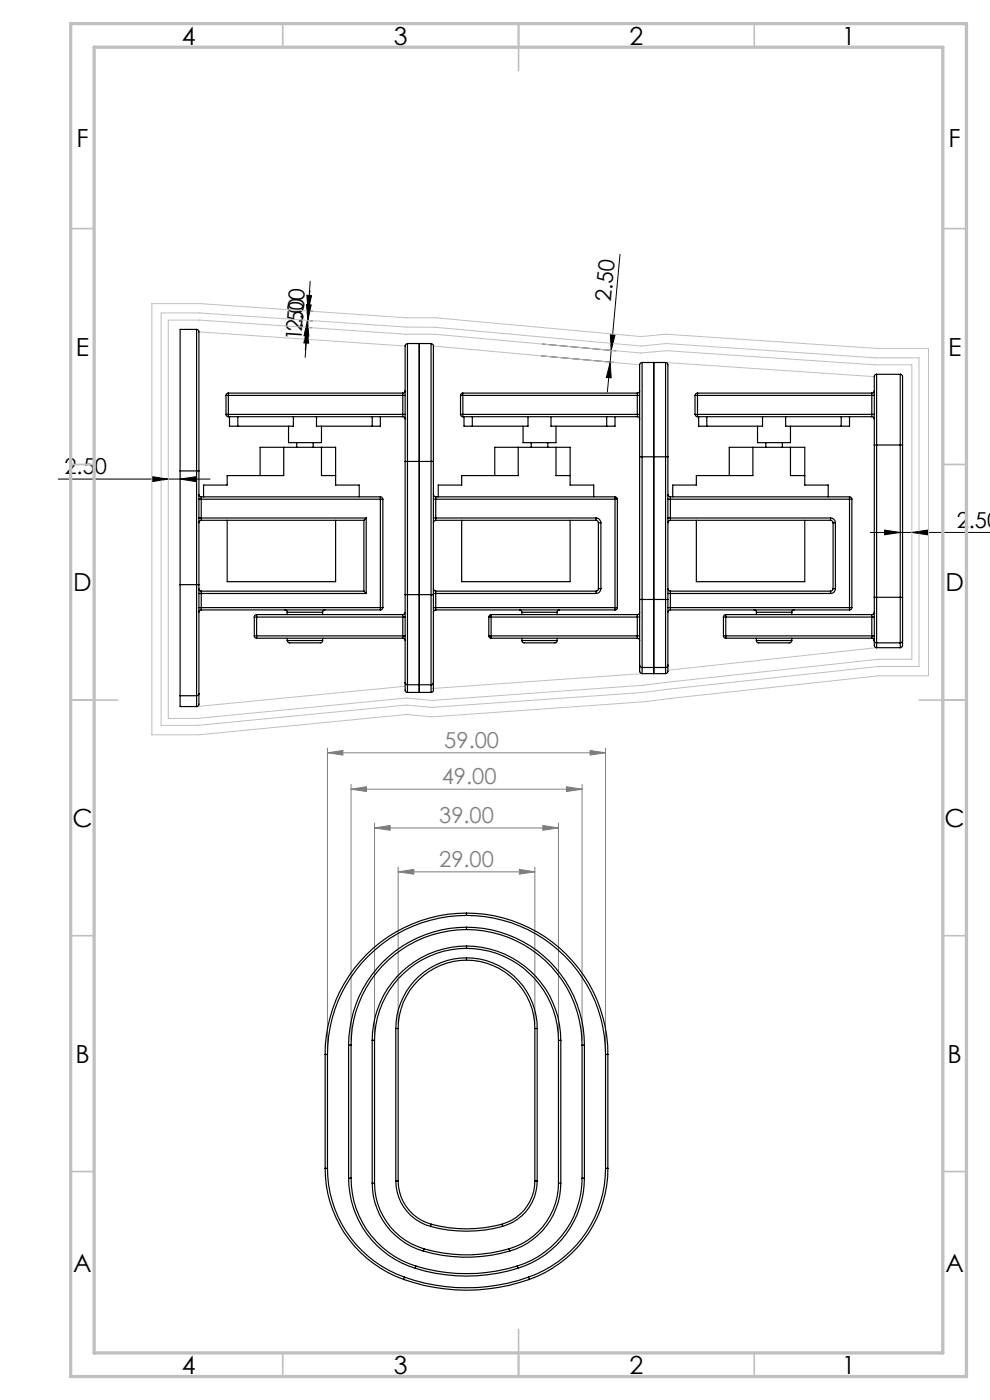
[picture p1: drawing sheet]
<svg xmlns="http://www.w3.org/2000/svg" width="210mm" height="297mm" viewBox="0 0 210 297" stroke-linecap="round" stroke-linejoin="round" font-family="sans-serif">
<defs><g id="words">
<g font-size="5.3">
<text x="38.5" y="9.5">4</text>
<text x="83.5" y="9.5">3</text>
<text x="133.6" y="9.5">2</text>
<text x="178.6" y="9.5">1</text>
<text x="16.2" y="31.3">F</text>
<text x="201.2" y="31.3">F</text>
<text x="16.1" y="75.5">E</text>
<text x="201.1" y="75.5">E</text>
<text x="15.5" y="125.5">D</text>
<text x="200.5" y="125.5">D</text>
<text x="15.4" y="175.5">C</text>
<text x="200.4" y="175.5">C</text>
<text x="16" y="225.5">B</text>
<text x="201" y="225.5">B</text>
<text x="15.5" y="269.8">A</text>
<text x="200.5" y="269.8">A</text>
<text x="38.5" y="291.5">4</text>
<text x="83.5" y="291.5">3</text>
<text x="133.6" y="291.5">2</text>
<text x="178.6" y="291.5">1</text>
</g>
<g font-size="4.7">
<text x="129.6" y="64.1" transform="rotate(-85 129.6 64.1)">2.50</text>
<text x="64.1" y="70.4" transform="rotate(-86 64.1 70.4)">2.00</text>
<text x="64" y="72.4" transform="rotate(-86 64 72.4)">1.50</text>
<text x="13.7" y="100.6">2.50</text>
<text x="202.9" y="111.9">2.50</text>
</g>
<g font-size="4.7" fill="#808080">
<text x="94.3" y="158.7">59.00</text>
<text x="93.7" y="166.4">49.00</text>
<text x="93.2" y="174.6">39.00</text>
<text x="93.2" y="183.9">29.00</text>
</g>
</g></defs>
<g fill="none" stroke="#000" stroke-width=".21">
<path d="M65.8 59.7l-.4 6.3M131.5 53.9l-1.9 20.4M65 64.6l1 .1-.7 3.3zM65.1 62.6l1 .1-.7 3.3zM65.2 69.5l.3 3.3-1-.1zM65.2 69.5h1M65.2 68l.3 3.3-1-.1zM65.2 68h1.1M65.2 68l-.4 6.3M65.3 68l-.6 7.8M65.4 66h1M65.4 66l-.2 2"/>
<path d="M65.7 61.6l-.4 6.4M114.8 75.5l15.6 1.4M115 73l15.7 1.4M129.4 76.8l.2 3.3h-1zM129.4 76.8l-.6 6.3M129.5 71l1 .1-.9 3.2zM129.6 74.3l-.2 2.5M12.3 101.6h32.3M32.4 101.1l3.3 .5-3.3 .6zM38.2 101.6l3.3-.5v1.1zM184.6 113h25.5M187.6 112.5l3.4 .5-3.4 .4z"/>
<path d="M193.4 113l3.3-.5v.9z"/>
</g>
<g fill="none" stroke="#808080" stroke-width=".21">
<path d="M69.5 159.7l3.2-.5v1zM69.5 158.7v64M69.5 159.7h58.9M125.2 159.2l3.2 .5-3.2 .5zM128.4 158.7v64M74.5 167.4l3.3-.5v1zM74.5 166.4v54.3M74.5 167.4h49M79.4 175.6l3.4-.5v1zM79.4 174.6v45.1M79.4 175.6h39.1M115.1 175.1l3.4 .5-3.4 .5z"/>
<path d="M118.5 174.6v45.1M120.2 166.9l3.3 .5-3.3 .5zM123.5 166.4v54.3M84.5 185l3.3-.6v1.1zM84.5 183.9v33.3M84.5 185h29M110.2 184.4l3.3 .6-3.3 .5zM113.5 183.9v33.3"/>
</g>
<path d="M32.2 64.4h10.3l43.7 3h6.1l43.6 4 5.4-.5 44.4 3h11.3v69.5h-10.6l-49.7 5.5-45.1 3.2-5.4-.5-44.1 4.3h-9.9zM34.2 66.4h8.2l43.7 3h6.2l43.6 4 5.5-.5 44.3 3h9.2v65.5h-8.6l-49.8 5.5-44.9 3.2-5.4-.5-44.2 4.3h-7.8zM35.7 67.9h6.7l43.7 3h6.1l43.7 4 5.5-.5 44.2 3h7.8v62.5h-7.2l-49.8 5.5-44.8 3.2-5.4-.5-44.3 4.3h-6.2zM42.2 70.4l43.7 3M91.9 73.4l43.8 4M141.2 76.9l44.3 3M185.9 137.4l-44.7 4.8M85.9 145.6l-44.2 4.3M136.2 142.9l-44.8 3.2" fill="none" stroke="#c0c0c0" stroke-width=".21"/>
<g fill="none" stroke="#c0c0c0" stroke-width=".35">
<path d="M60 5v5M110 5v10M160 5v5M15 48.5h5M200 48.5h5M15 98.5h5M200 98.5h5M15 148.5h10M195 148.5h10M15 198.5h5M200 198.5h5M15 248.5h5"/>
<path d="M200 248.5h5M60 287v5M110 282v10M160 287v5"/>
</g>
<path d="M15 5h190v287h-190zM20 10h180v277h-180z" fill="none" stroke="#c0c0c0" stroke-width=".7"/>
<g fill="#000">
<path d="M65 64.6l1 .1-.7 3.3zM65.2 69.5l.3 3.3-1-.1z"/>
<path d="M65.1 62.6l1 .1-.7 3.3zM65.2 68l.3 3.3-1-.1z"/>
<path d="M129.5 71l1 .1-.9 3.2zM129.4 76.8l.2 3.3h-1z"/>
<path d="M32.4 101.1l3.3 .5-3.3 .6zM38.2 101.6l3.3-.5v1.1z"/>
<path d="M193.4 113l3.3-.5v.9zM187.6 112.5l3.4 .5-3.4 .4z"/>
</g>
<path d="M69.5 159.7l3.2-.5v1zM125.2 159.2l3.2 .5-3.2 .5zM74.5 167.4l3.3-.5v1zM120.2 166.9l3.3 .5-3.3 .5zM79.4 175.6l3.4-.5v1zM115.1 175.1l3.4 .5-3.4 .5zM84.5 185l3.3-.6v1.1zM110.2 184.4l3.3 .6-3.3 .5z" fill="#808080"/>
<g fill="none" stroke="#000" stroke-width=".25">
<path d="M41.7 69.9v30M41.7 69.9h-3.5v30M41.7 69.9l.5 .4v29.6M86.4 72.9v25M86.4 72.9l-.5 .4v24.6M86.4 72.9h5M88.9 72.9v74M91.4 72.9v25M91.4 72.9l.5 .4v24.6M136.2 76.9v20M136.2 76.9l-.3 .1-.2 .4v19.5M136.2 76.9h5"/>
<path d="M138.7 76.9v66M141.2 76.9v20M141.2 76.9l.3 .1 .2 .3v19.6M185.9 79.4v15M185.9 79.4l-.2 .1-.2 .3v14.6M185.9 79.4h5.1M191 79.4h.1a.57 .57 0 0 1 .4 .8v14.2M191 79.4v15M38.2 99.9h3.5M38.2 99.9v24.1M41.7 99.9h.5M41.7 99.9v24.1"/>
<path d="M42.2 99.9v24.1M47.9 83.9h.5M47.9 87.9h.5M47.9 87.9l.1 .3 .4 .2M47.9 83.9v4M48.4 83.4l-.4 .2-.1 .3M48.4 83.4v.5M48.4 87.9v.5M48.4 87.9h37M48.4 88.4h37M48.4 83.9h37M48.4 83.4h37"/>
<path d="M48.4 83.9v4M48.7 88.4v2h1.7M50.4 88.4v2M60.2 94.9h-5v6M60.2 94.9v6h-12v2h-5v2.5M60.2 94.9h8M61.2 90.4v3.5h7v-3.5M62.2 88.4v2h-11.8M62.9 93.9v1M66.4 93.9v1M67.1 88.4v2h11.9M68.2 94.9h3v8h5v2.5"/>
<path d="M68.2 94.9v6h3M79 88.4v2M80.7 88.4v2h-1.7M85.4 88.4l.3 .1 .2 .4M85.4 87.9v.5M85.4 87.9h.5M85.4 83.9h.5M85.4 83.4v.5M85.4 83.9v4M85.9 97.9h.5M85.9 82.9v.3l-.5 .2M85.9 97.9v28.2"/>
<path d="M86.4 97.9v28.2M86.4 97.9h5M91.4 97.9h.5M91.4 97.9v28.2M91.9 97.9v28.2M97.7 83.9h.5M97.7 87.9h.5M97.7 87.9l.1 .4 .4 .1M97.7 83.9v4M98.2 83.4l-.4 .1-.1 .4M98.2 83.4v.5M98.2 87.9v.5"/>
<path d="M98.2 87.9h37M98.2 88.4h37M98.2 83.9h37M98.2 83.4h37M98.2 83.9v4M98.4 88.4v2h1.8M100.2 88.4v2M109.9 94.9h-4.9v6M109.9 94.9v6h-12v2h-4.9v2.5M109.9 94.9h8M110.9 90.4v3.5h7v-3.5M112 88.4v2h-11.8"/>
<path d="M112.7 93.9v1M116.2 93.9v1M116.9 88.4v2h11.8M117.9 94.9h3v8h5v2.5M117.9 94.9v6h3M128.7 88.4v2M130.5 88.4v2h-1.8M135.2 83.9h.5M135.2 87.9h.5M135.2 88.4l.4 .2 .1 .3M135.2 87.9v.5M135.2 83.4v.5"/>
<path d="M135.2 83.9v4M135.7 96.9h.5M135.7 82.9l-.1 .3-.4 .2M135.7 96.9v30.3M136.2 96.9v30.3M136.2 96.9h5M141.2 96.9h.5M141.2 96.9v30.3M141.7 96.9v30.3M147.4 87.9l.2 .4 .4 .1M147.4 87.9h.6M147.4 83.9h.6"/>
<path d="M147.4 83.9v4M148 87.9v.5M148 83.4v.5M148 83.4l-.3 .1-.3 .4M148 87.9h36.9M148 88.4h36.9M148 83.9v4M148 83.9h36.9M148 83.4h36.9M148.2 88.4v2h1.7M149.9 88.4v2M159.7 94.9h-5v6"/>
<path d="M159.7 94.9v6h-12v2h-5v2.5M159.7 94.9h8M160.7 90.4v3.5h7v-3.5M161.7 88.4v2h-11.8M162.5 93.9v1M165.9 93.9v1M166.7 88.4v2h11.7M167.7 94.9h3v8h5v2.5M167.7 94.9v6h3M178.4 88.4v2M180.2 88.4v2h-1.8M184.9 83.9h.6"/>
<path d="M184.9 87.9h.6M184.9 88.4l.3 .1 .3 .4M184.9 87.9v.5M184.9 83.4v.5M184.9 83.9v4M185.5 94.4h.4M185.5 82.9l-.3 .4-.3 .1M185.5 94.4v32.3M185.9 94.4v32.3M185.9 94.4h5.1M191 94.4h.5M191 94.4v32.3"/>
<path d="M191.5 94.4v32.3M42.2 104.9l.1 .4 .4 .1M42.2 105.9h.5M42.2 109.9h.5M42.7 105.4v.5M42.7 109.9v.5M42.7 110.4l-.4 .2-.1 .3M42.7 105.9h38M42.7 105.4h38M42.7 109.9h35M42.7 110.4h34.5M42.7 105.9v4"/>
<path d="M48.2 110.4v13h23v-13M77.2 110.4v15M77.7 109.9l-.5 .5M77.7 109.9v16M80.7 105.4v.5M80.7 105.9h.5M80.7 105.4l.3 .1 .2 .4M80.7 105.9v23M81.2 105.9v23M91.9 109.9h.5M91.9 105.9h.5M91.9 104.9l.2 .4 .3 .1"/>
<path d="M92.4 109.9v.5M92.4 110.4l-.3 .2-.2 .3M92.4 105.4v.5M92.4 105.9h38.1M92.4 105.4h38.1M92.4 109.9h34M92.4 110.4h34M92.4 105.9v4M97.9 110.4v13h23v-13M126.4 109.9v.5M126.4 109.9a1.09 1.09 0 0 1 1.1 1M126.4 110.4l.5 .2v.3"/>
<path d="M126.9 110.9h.6M126.9 110.9v14M127.5 110.9v14M130.5 105.4v.5M130.5 105.4l.3 .1 .2 .4M130.5 105.9h.5M130.5 105.9v23M131 105.9v23M141.7 109.9h.5M141.7 105.9h.5M141.7 104.9l.2 .4 .3 .1M142.2 109.9v.5"/>
<path d="M142.2 110.4l-.3 .1-.2 .4M142.2 105.4v.5M142.2 105.9v4M142.2 105.9h38M142.2 105.4h38M142.2 109.9h34M142.2 110.4h34M147.7 110.4v13h23v-13M176.2 109.9v.5M176.2 109.9a1.09 1.09 0 0 1 1 1M176.2 110.4l.3 .1 .2 .4M176.7 110.9h.5"/>
<path d="M176.7 110.9v14M177.2 110.9v14M180.2 105.4v.5M180.2 105.9h.5M180.2 105.4l.4 .1 .1 .4M180.2 105.9v23M180.7 105.9v23M38.2 124v23.6M38.2 124h3.5M41.7 124v23.6M41.7 124h.5M42.2 124v23.1"/>
<path d="M42.2 125.9h.5M42.2 124.9a.49 .49 0 0 0 .5 .5M42.2 128.9h.5M42.7 125.4v.5M42.7 128.9v.5M42.7 129.4l-.3 .1-.2 .4M42.7 129.4h38M42.7 128.9h38M42.7 125.4h34.5M42.7 125.9h35M42.7 125.9v3M53.9 134.9l.1 .3 .4 .2"/>
<path d="M53.9 134.9h.5M53.9 130.9h.5M53.9 130.9v4M54.4 134.9v.5M54.4 130.4l-.4 .2-.1 .3M54.4 130.4v.5M54.4 130.4h31M54.4 130.9h31M54.4 134.9h31M54.4 135.4h31M54.4 130.9v4M60.4 129.4l.5 .2v.3"/>
<path d="M60.9 135.9l.4 .5h6.8l.3-.2v-.3M60.9 129.9h7.5M60.9 135.9h7.5M60.9 129.9v.5M60.9 135.4v.5M68.4 129.9v.5M68.4 135.4v.5M68.9 129.4l-.2 .1-.3 .4M77.2 125.4l.5 .5M80.7 128.9v.5M80.7 128.9h.5M81.2 128.9l-.2 .4-.3 .1"/>
<path d="M85.4 135.4l.5 .2v.3M85.4 134.9v.5M85.4 134.9h.5M85.4 130.9h.5M85.4 130.4v.5M85.4 130.9v4M85.9 126.1v18.7M85.9 126.1h.5M85.9 129.9l-.2 .4-.3 .1M86.4 126.1v19.2M86.4 126.1h5M91.4 126.1v19.2"/>
<path d="M91.4 126.1h.5M91.9 126.1v18.7M91.9 128.9h.5M91.9 125.9h.5M91.9 124.9a.49 .49 0 0 0 .5 .5M92.4 128.9v.5M92.4 129.4l-.3 .1-.2 .4M92.4 125.4v.5M92.4 129.4h38.1M92.4 128.9h38.1M92.4 125.4h34M92.4 125.9h34"/>
<path d="M92.4 125.9v3M103.7 130.9h.5M103.7 134.9h.5M103.7 134.9l.1 .4 .4 .1M103.7 130.9v4M104.2 130.4v.5M104.2 130.4l-.4 .2-.1 .3M104.2 134.9v.5M104.2 130.4h31M104.2 130.9h31M104.2 134.9h31M104.2 135.4h31"/>
<path d="M104.2 130.9v4M110.2 129.4l.4 .1 .1 .4M110.7 135.9l.1 .3 .3 .2h6.7l.3-.2 .1-.3M110.7 129.9h7.5M110.7 135.9h7.5M110.7 129.9v.5M110.7 135.4v.5M118.2 129.9v.5M118.2 135.4v.5M118.7 129.4l-.4 .1-.1 .4M126.4 125.4v.5M126.9 124.9a.49 .49 0 0 1-.5 .5"/>
<path d="M126.9 124.9h.6M127.5 124.9a1.02 1.02 0 0 1-1.1 1M130.5 128.9v.5M130.5 128.9h.5M131 128.9l-.2 .4-.3 .1M135.2 130.9h.5M135.2 134.9h.5M135.2 130.4v.5M135.2 134.9v.5M135.2 135.4l.4 .2 .1 .3M135.2 130.9v4M135.7 127.2h.5"/>
<path d="M135.7 127.2v13.9M135.7 129.9l-.1 .3-.4 .2M136.2 127.2v14.4M136.2 127.2h5M141.2 127.2v14.4M141.2 127.2h.5M141.7 127.2v13.9M141.7 128.9h.5M141.7 125.9h.5M141.7 124.9l.2 .4 .3 .1M142.2 128.9v.5M142.2 129.4l-.3 .1-.2 .4"/>
<path d="M142.2 125.4v.5M142.2 125.9v3M142.2 129.4h38M142.2 128.9h38M142.2 125.4h34M142.2 125.9h34M153.5 130.9h.5M153.5 134.9h.5M153.5 134.9l.1 .4 .4 .1M153.5 130.9v4M154 130.4v.5M154 134.9v.5"/>
<path d="M154 130.4l-.5 .2v.3M154 130.4h30.9M154 130.9h30.9M154 134.9h30.9M154 135.4h30.9M154 130.9v4M159.9 129.4l.5 .2v.3M160.4 135.9l.1 .3 .3 .2h6.7l.5-.5M160.4 129.9h7.6M160.4 135.9h7.6M160.4 129.9v.5M160.4 135.4v.5"/>
<path d="M168 129.9v.5M168 135.4v.5M168.5 129.4l-.4 .1-.1 .4M176.2 125.4v.5M176.7 124.9l-.2 .4-.3 .1M176.7 124.9h.5M177.2 124.9a1.02 1.02 0 0 1-1 1M180.2 128.9v.5M180.2 128.9h.5M180.7 128.9l-.1 .3-.4 .2M184.9 130.9h.6M184.9 134.9h.6"/>
<path d="M184.9 130.4v.5M184.9 134.9v.5M184.9 135.4l.4 .1 .2 .4M184.9 130.9v4M185.5 135.9v1.1l.1 .3 .3 .1M185.5 126.7h.4M185.5 135.9l.2 .4 .2 .1M185.5 126.7v9.2M185.5 129.9l-.3 .4-.3 .1M185.9 126.7v9.7M185.9 136.4v1M185.9 137.4h5.1"/>
<path d="M185.9 126.7h5.1M185.9 136.4h5.1M191 126.7h.5M191 126.7v9.7M191 136.4v1M191.5 135.9l-.1 1.2-.4 .3M191.5 126.7v9.2M191.5 135.9l-.2 .3-.3 .2M38.2 147.6v2.3h3.5M38.2 147.6h3.5M41.7 147.6v2.3M42.2 147.1v2.4l-.2 .3-.3 .1"/>
<path d="M42.2 147.1l-.2 .4-.3 .1M85.9 144.8v1.7l.2 .3 .3 .1M85.9 144.8l.2 .3 .3 .2M86.4 145.3v1.6M86.4 146.9h5M86.4 145.3h5M91.4 145.3v1.6M91.9 144.8v1.7l-.2 .3-.3 .1M91.9 144.8v.3l-.5 .2M135.7 141.1v1.5l.5 .3M135.7 141.1l.2 .4 .3 .1M136.2 141.6v1.3"/>
<path d="M136.2 142.9h5M136.2 141.6h5M141.2 141.6v1.3M141.7 141.1v1.4l-.2 .3-.3 .1M141.7 141.1l-.1 .3-.4 .2M99 197.2a24.5 24.5 0 0 0-24.5 24.5M99 196.7a25 25 0 0 0-25.1 25M99 196.7v.5M99 197.2a24.5 24.5 0 0 1 24.5 24.5M99 196.7a25 25 0 0 1 25 25M99 194.2a29.5 29.5 0 0 0-29.5 29.5M99 193.7a30 30 0 0 0-30 30"/>
<path d="M99 193.7v.5M99 194.2a29.5 29.5 0 0 1 29.4 29.5M99 193.7a30 30 0 0 1 29.9 30M84 218.2h.5M84 218.2v32.3M84.5 218.2v32.3M99 203.2a15 15 0 0 1 14.9 15M99 203.7a14.5 14.5 0 0 1 14.5 14.5M99 203.2v.5M99 203.7a14.6 14.6 0 0 0-14.5 14.5M99 203.2a15 15 0 0 0-15 15M99 201.2a19.6 19.6 0 0 0-19.6 19.5"/>
<path d="M99 200.7a20 20 0 0 0-20 20M99 200.7v.5M99 201.2a19.6 19.6 0 0 1 19.5 19.5M99 200.7a20 20 0 0 1 20 20M113.5 218.2h.4M113.5 218.2v32.3M113.9 218.2v32.3M69 223.7h.5M69 223.7v24.2M69.5 223.7v24.2M73.9 221.7h.6M73.9 221.7v28.2"/>
<path d="M74.5 221.7v28.2M79 220.7h.4M79 220.7v30.3M79.4 220.7v30.3M118.5 220.7h.5M118.5 220.7v30.3M119 220.7v30.3M123.5 221.7h.5M123.5 221.7v28.2M124 221.7v28.2M128.4 223.7h.5M128.4 223.7v24.2"/>
<path d="M128.9 223.7v24.2M69 247.9h.5M69 247.9a24.9 24.9 0 0 0 16.6 23.5M69.5 247.9a24.4 24.4 0 0 0 16.3 23M73.9 249.9a20 20 0 0 0 14.2 19.2M73.9 249.9h.6M74.5 249.9a19.4 19.4 0 0 0 13.7 18.7M79 251h.4M79 251a15 15 0 0 0 10.8 14.4M79.4 251a14.6 14.6 0 0 0 10.5 13.9M84 250.5a9.9 9.9 0 0 0 7.3 9.7M84 250.5h.5"/>
<path d="M84.5 250.5a9.5 9.5 0 0 0 7 9.2M91.5 259.7a28.9 28.9 0 0 0 15 0M91.5 259.7l-.2 .5M106.5 259.7l.1 .5M113.5 250.5a9.6 9.6 0 0 1-7 9.2M113.5 250.5h.4M113.9 250.5a10 10 0 0 1-7.3 9.7M118.5 251a14.6 14.6 0 0 1-10.5 13.9M118.5 251h.5M119 251a15 15 0 0 1-10.9 14.4M123.5 249.9a19.5 19.5 0 0 1-13.8 18.7M123.5 249.9h.5"/>
<path d="M124 249.9a20 20 0 0 1-14.1 19.2M128.4 247.9a24.4 24.4 0 0 1-16.3 23M128.4 247.9h.5M128.9 247.9a24.9 24.9 0 0 1-16.6 23.5M85.6 271.4a39.9 39.9 0 0 0 26.7 0M85.8 270.9l-.2 .5M85.8 270.9a39.5 39.5 0 0 0 26.3 0M88.1 269.1a36.5 36.5 0 0 0 21.8 0M88.2 268.6l-.1 .5M88.2 268.6a37 37 0 0 0 21.5 0M89.8 265.4a32.5 32.5 0 0 0 18.3 0M89.9 264.9l-.1 .5"/>
<path d="M89.9 264.9a32.3 32.3 0 0 0 18.1 0M91.3 260.2a29 29 0 0 0 15.3 0M108 264.9l.1 .5M109.7 268.6l.2 .5M112.1 270.9l.2 .5"/>
</g>
<use href="#words"/>
</svg>
